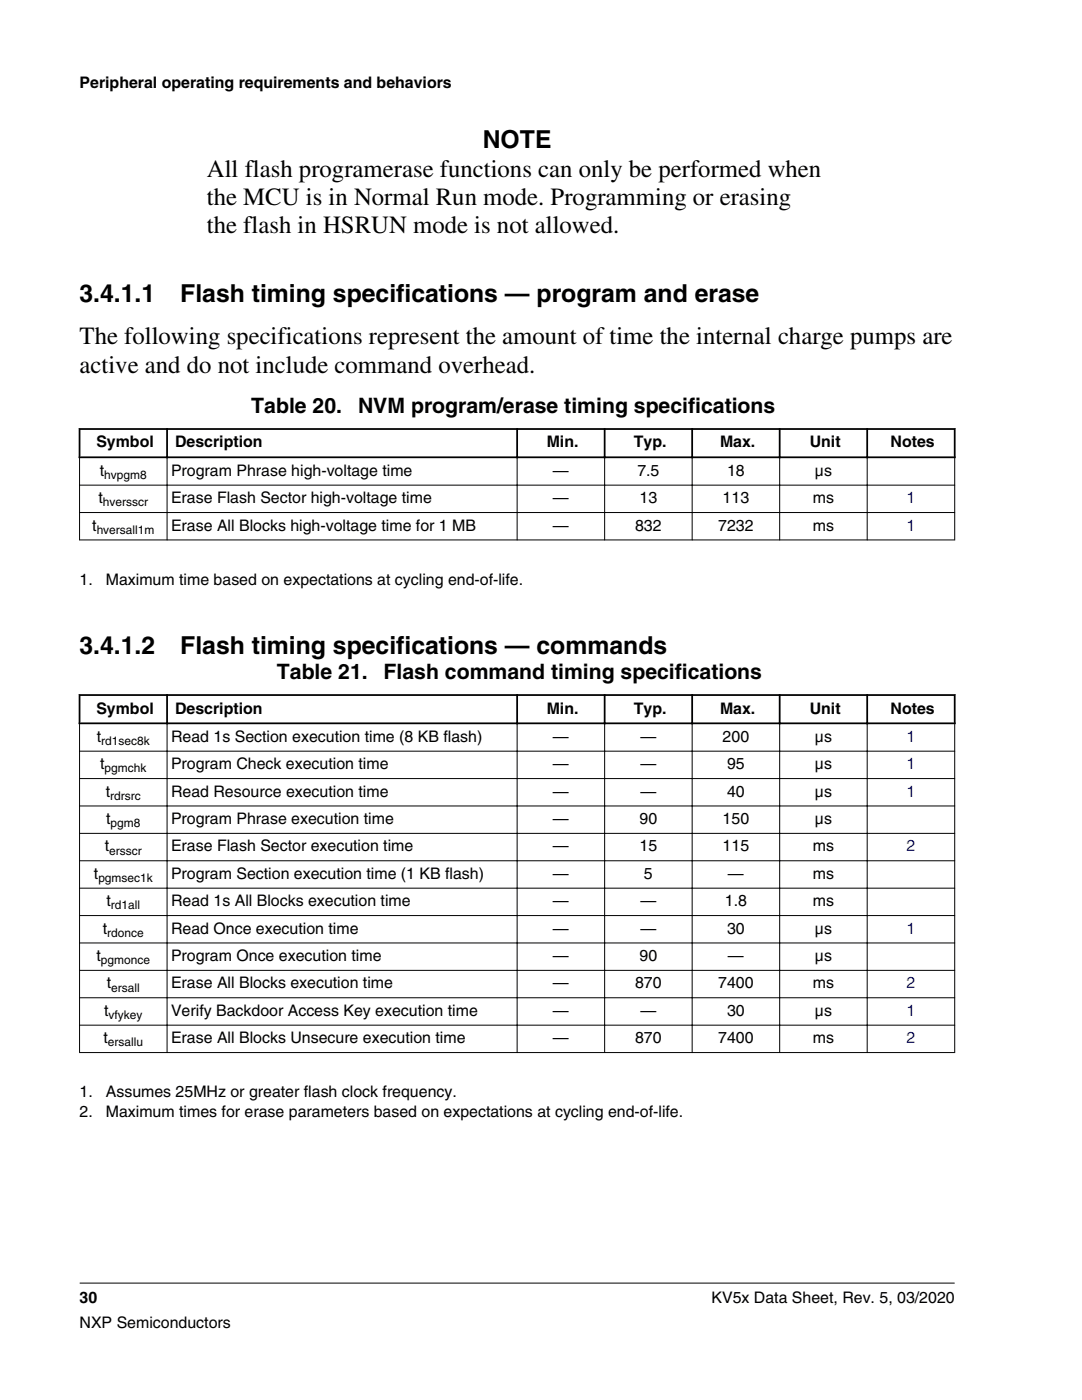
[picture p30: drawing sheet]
<svg xmlns="http://www.w3.org/2000/svg" width="216mm" height="279mm" viewBox="0 0 216 279" stroke-linecap="round" stroke-linejoin="round" font-family="sans-serif">
<defs><g id="words">
<g font-size="4.9">
<text x="96.3" y="29.6">NOTE</text>
<text x="41.3" y="35.3">All flash programerase functions can only be performed when</text>
<text x="41.3" y="40.9">the MCU is in Normal Run mode. Programming or erasing</text>
<text x="41.3" y="46.5">the flash in HSRUN mode is not allowed.</text>
<text x="15.9" y="60.2">3.4.1.1</text>
<text x="36" y="60.2">Flash timing specifications — program and erase</text>
<text x="15.9" y="68.7">The following specifications represent the amount of time the internal charge pumps are</text>
<text x="15.9" y="74.3">active and do not include command overhead.</text>
<text x="15.9" y="130.5">3.4.1.2</text>
<text x="36" y="130.5">Flash timing specifications — commands</text>
</g>
<g font-size="4.2">
<text x="50.1" y="82.4">Table 20.</text>
<text x="71.4" y="82.4">NVM program/erase timing specifications</text>
<text x="55.3" y="135.5">Table 21.</text>
<text x="76.6" y="135.5">Flash command timing specifications</text>
</g>
<g font-size="3.2">
<text x="15.9" y="17.5">Peripheral operating requirements and behaviors</text>
<text x="19.2" y="89.3">Symbol</text>
<text x="34.9" y="89.3">Description</text>
<text x="109.1" y="89.3">Min.</text>
<text x="126.5" y="89.3">Typ.</text>
<text x="143.7" y="89.3">Max.</text>
<text x="161.6" y="89.3">Unit</text>
<text x="177.7" y="89.3">Notes</text>
<text x="19.9" y="95">t</text>
<text x="34.1" y="95">Program Phrase high-voltage time</text>
<text x="110.3" y="95">—</text>
<text x="127.2" y="95">7.5</text>
<text x="145.1" y="95">18</text>
<text x="162.6" y="95">μs</text>
<text x="19.7" y="100.4">t</text>
<text x="34.1" y="100.4">Erase Flash Sector high-voltage time</text>
<text x="110.3" y="100.4">—</text>
<text x="127.6" y="100.4">13</text>
<text x="144.2" y="100.4">113</text>
<text x="162.2" y="100.4">ms</text>
<text x="18.4" y="105.9">t</text>
<text x="34.1" y="105.9">Erase All Blocks high-voltage time for 1 MB</text>
<text x="110.3" y="105.9">—</text>
<text x="126.7" y="105.9">832</text>
<text x="143.3" y="105.9">7232</text>
<text x="162.2" y="105.9">ms</text>
<text x="15.9" y="116.7">1.</text>
<text x="21.1" y="116.7">Maximum time based on expectations at cycling end-of-life.</text>
<text x="19.2" y="142.4">Symbol</text>
<text x="34.9" y="142.4">Description</text>
<text x="109.1" y="142.4">Min.</text>
<text x="126.5" y="142.4">Typ.</text>
<text x="143.7" y="142.4">Max.</text>
<text x="161.6" y="142.4">Unit</text>
<text x="177.7" y="142.4">Notes</text>
<text x="19.3" y="148.1">t</text>
<text x="34.1" y="148.1">Read 1s Section execution time (8 KB flash)</text>
<text x="110.3" y="148.1">—</text>
<text x="127.8" y="148.1">—</text>
<text x="144.2" y="148.1">200</text>
<text x="162.6" y="148.1">μs</text>
<text x="20" y="153.5">t</text>
<text x="34.1" y="153.5">Program Check execution time</text>
<text x="110.3" y="153.5">—</text>
<text x="127.8" y="153.5">—</text>
<text x="145.1" y="153.5">95</text>
<text x="162.6" y="153.5">μs</text>
<text x="21.1" y="159">t</text>
<text x="34.1" y="159">Read Resource execution time</text>
<text x="110.3" y="159">—</text>
<text x="127.8" y="159">—</text>
<text x="145.1" y="159">40</text>
<text x="162.6" y="159">μs</text>
<text x="21.2" y="164.5">t</text>
<text x="34.1" y="164.5">Program Phrase execution time</text>
<text x="110.3" y="164.5">—</text>
<text x="127.6" y="164.5">90</text>
<text x="144.2" y="164.5">150</text>
<text x="162.6" y="164.5">μs</text>
<text x="20.9" y="169.9">t</text>
<text x="34.1" y="169.9">Erase Flash Sector execution time</text>
<text x="110.3" y="169.9">—</text>
<text x="127.6" y="169.9">15</text>
<text x="144.2" y="169.9">115</text>
<text x="162.2" y="169.9">ms</text>
<text x="18.7" y="175.4">t</text>
<text x="34.1" y="175.4">Program Section execution time (1 KB flash)</text>
<text x="110.3" y="175.4">—</text>
<text x="128.5" y="175.4">5</text>
<text x="145.3" y="175.4">—</text>
<text x="162.2" y="175.4">ms</text>
<text x="21.3" y="180.9">t</text>
<text x="34.1" y="180.9">Read 1s All Blocks execution time</text>
<text x="110.3" y="180.9">—</text>
<text x="127.8" y="180.9">—</text>
<text x="144.6" y="180.9">1.8</text>
<text x="162.2" y="180.9">ms</text>
<text x="19.3" y="191.8">t</text>
<text x="20.5" y="186.3">t</text>
<text x="34.1" y="186.3">Read Once execution time</text>
<text x="34.1" y="191.8">Program Once execution time</text>
<text x="110.3" y="186.3">—</text>
<text x="110.3" y="191.8">—</text>
<text x="127.6" y="191.8">90</text>
<text x="127.8" y="186.3">—</text>
<text x="145.1" y="186.3">30</text>
<text x="145.3" y="191.8">—</text>
<text x="162.6" y="186.3">μs</text>
<text x="162.6" y="191.8">μs</text>
<text x="21.3" y="197.3">t</text>
<text x="34.1" y="197.3">Erase All Blocks execution time</text>
<text x="110.3" y="197.3">—</text>
<text x="126.7" y="197.3">870</text>
<text x="143.3" y="197.3">7400</text>
<text x="162.2" y="197.3">ms</text>
<text x="20.8" y="202.7">t</text>
<text x="34.1" y="202.7">Verify Backdoor Access Key execution time</text>
<text x="110.3" y="202.7">—</text>
<text x="127.8" y="202.7">—</text>
<text x="145.1" y="202.7">30</text>
<text x="162.6" y="202.7">μs</text>
<text x="20.7" y="208.2">t</text>
<text x="34.1" y="208.2">Erase All Blocks Unsecure execution time</text>
<text x="110.3" y="208.2">—</text>
<text x="126.7" y="208.2">870</text>
<text x="143.3" y="208.2">7400</text>
<text x="162.2" y="208.2">ms</text>
<text x="15.9" y="219">1.</text>
<text x="21.1" y="219">Assumes 25MHz or greater flash clock frequency.</text>
<text x="15.9" y="222.8">2.</text>
<text x="21.1" y="222.8">Maximum times for erase parameters based on expectations at cycling end-of-life.</text>
<text x="15.9" y="260">30</text>
<text x="142" y="260">KV5x Data Sheet, Rev. 5, 03/2020</text>
<text x="15.9" y="265">NXP Semiconductors</text>
</g>
<g font-size="3.2" fill="#00f">
<text x="180.9" y="100.4">1</text>
<text x="180.9" y="105.9">1</text>
<text x="180.9" y="148.1">1</text>
<text x="180.9" y="153.5">1</text>
<text x="180.9" y="159">1</text>
<text x="180.9" y="169.9">2</text>
<text x="180.9" y="186.3">1</text>
<text x="180.9" y="197.3">2</text>
<text x="180.9" y="202.7">1</text>
<text x="180.9" y="208.2">2</text>
</g>
<g font-size="2.4">
<text x="20.8" y="95.6">hvpgm8</text>
<text x="20.5" y="101.1">hversscr</text>
<text x="19.3" y="106.5">hversall1m</text>
<text x="20.2" y="148.7">rd1sec8k</text>
<text x="20.9" y="154.2">pgmchk</text>
<text x="22" y="159.6">rdrsrc</text>
<text x="22.1" y="165.1">pgm8</text>
<text x="21.8" y="170.6">ersscr</text>
<text x="19.6" y="176">pgmsec1k</text>
<text x="22.1" y="181.5">rd1all</text>
<text x="21.4" y="187">rdonce</text>
<text x="20.2" y="192.4">pgmonce</text>
<text x="22.2" y="197.9">ersall</text>
<text x="21.7" y="203.4">vfykey</text>
<text x="21.5" y="208.8">ersallu</text>
</g>
</g></defs>
<path d="M15.7 85.6h175M15.7 91.3h175M15.9 85.4v6M33.3 85.4v6M103.2 85.4v6M120.6 85.4v6M138.1 85.4v6M155.6 85.4v6M173 85.4v6M190.5 85.4v6" fill="none" stroke="#000" stroke-width=".35"/>
<path d="M15.8 96.8h174.8M15.9 91.4v16.4M33.3 91.1v16.7M103.2 91.1v16.7M120.6 91.1v16.7M138.1 91.1v16.7M155.6 91.1v16.7M173 91.1v16.7M190.5 91.4v16.4M15.8 102.3h174.8M15.8 107.8h174.8" fill="none" stroke="#000" stroke-width=".2"/>
<g fill="#fff">
<path d="M15.9 131.8h174.6v80.1h-174.6z" fill-rule="evenodd"/>
<path d="M16.1 138.9h17.1v5.3h-17.1z" fill-rule="evenodd"/>
<path d="M33.5 138.9h69.5v5.3h-69.5z" fill-rule="evenodd"/>
<path d="M103.4 138.9h17.1v5.3h-17.1z" fill-rule="evenodd"/>
<path d="M120.8 138.9h17.1v5.3h-17.1z" fill-rule="evenodd"/>
<path d="M138.3 138.9h17.1v5.3h-17.1z" fill-rule="evenodd"/>
<path d="M155.8 138.9h17.1v5.3h-17.1z" fill-rule="evenodd"/>
<path d="M173.2 138.9h17.1v5.3h-17.1z" fill-rule="evenodd"/>
<path d="M16 144.5h17.2v5.3h-17.2z" fill-rule="evenodd"/>
<path d="M33.4 144.5h69.7v5.3h-69.7z" fill-rule="evenodd"/>
<path d="M103.3 144.5h17.3v5.3h-17.3z" fill-rule="evenodd"/>
<path d="M120.7 144.5h17.3v5.3h-17.3z" fill-rule="evenodd"/>
<path d="M138.2 144.5h17.3v5.3h-17.3z" fill-rule="evenodd"/>
<path d="M155.7 144.5h17.2v5.3h-17.2z" fill-rule="evenodd"/>
<path d="M173.1 144.5h17.3v5.3h-17.3z" fill-rule="evenodd"/>
<path d="M16 150h17.2v5.3h-17.2z" fill-rule="evenodd"/>
<path d="M33.4 150h69.7v5.3h-69.7z" fill-rule="evenodd"/>
<path d="M103.3 150h17.3v5.3h-17.3z" fill-rule="evenodd"/>
<path d="M120.7 150h17.3v5.3h-17.3z" fill-rule="evenodd"/>
<path d="M138.2 150h17.3v5.3h-17.3z" fill-rule="evenodd"/>
<path d="M155.7 150h17.2v5.3h-17.2z" fill-rule="evenodd"/>
<path d="M173.1 150h17.3v5.3h-17.3z" fill-rule="evenodd"/>
<path d="M16 155.5h17.2v5.3h-17.2z" fill-rule="evenodd"/>
<path d="M33.4 155.5h69.7v5.3h-69.7z" fill-rule="evenodd"/>
<path d="M103.3 155.5h17.3v5.3h-17.3z" fill-rule="evenodd"/>
<path d="M120.7 155.5h17.3v5.3h-17.3z" fill-rule="evenodd"/>
<path d="M138.2 155.5h17.3v5.3h-17.3z" fill-rule="evenodd"/>
<path d="M155.7 155.5h17.2v5.3h-17.2z" fill-rule="evenodd"/>
<path d="M173.1 155.5h17.3v5.3h-17.3z" fill-rule="evenodd"/>
<path d="M16 160.9h17.2v5.3h-17.2z" fill-rule="evenodd"/>
<path d="M33.4 160.9h69.7v5.3h-69.7z" fill-rule="evenodd"/>
<path d="M103.3 160.9h17.3v5.3h-17.3z" fill-rule="evenodd"/>
<path d="M120.7 160.9h17.3v5.3h-17.3z" fill-rule="evenodd"/>
<path d="M138.2 160.9h17.3v5.3h-17.3z" fill-rule="evenodd"/>
<path d="M155.7 160.9h17.2v5.3h-17.2z" fill-rule="evenodd"/>
<path d="M173.1 160.9h17.3v5.3h-17.3z" fill-rule="evenodd"/>
<path d="M16 166.4h17.2v5.3h-17.2z" fill-rule="evenodd"/>
<path d="M33.4 166.4h69.7v5.3h-69.7z" fill-rule="evenodd"/>
<path d="M103.3 166.4h17.3v5.3h-17.3z" fill-rule="evenodd"/>
<path d="M120.7 166.4h17.3v5.3h-17.3z" fill-rule="evenodd"/>
<path d="M138.2 166.4h17.3v5.3h-17.3z" fill-rule="evenodd"/>
<path d="M155.7 166.4h17.2v5.3h-17.2z" fill-rule="evenodd"/>
<path d="M173.1 166.4h17.3v5.3h-17.3z" fill-rule="evenodd"/>
<path d="M16 171.9h17.2v5.3h-17.2z" fill-rule="evenodd"/>
<path d="M33.4 171.9h69.7v5.3h-69.7z" fill-rule="evenodd"/>
<path d="M103.3 171.9h17.3v5.3h-17.3z" fill-rule="evenodd"/>
<path d="M120.7 171.9h17.3v5.3h-17.3z" fill-rule="evenodd"/>
<path d="M138.2 171.9h17.3v5.3h-17.3z" fill-rule="evenodd"/>
<path d="M155.7 171.9h17.2v5.3h-17.2z" fill-rule="evenodd"/>
<path d="M173.1 171.9h17.3v5.3h-17.3z" fill-rule="evenodd"/>
<path d="M16 177.3h17.2v5.3h-17.2z" fill-rule="evenodd"/>
<path d="M33.4 177.3h69.7v5.3h-69.7z" fill-rule="evenodd"/>
<path d="M103.3 177.3h17.3v5.3h-17.3z" fill-rule="evenodd"/>
<path d="M120.7 177.3h17.3v5.3h-17.3z" fill-rule="evenodd"/>
<path d="M138.2 177.3h17.3v5.3h-17.3z" fill-rule="evenodd"/>
<path d="M155.7 177.3h17.2v5.3h-17.2z" fill-rule="evenodd"/>
<path d="M173.1 177.3h17.3v5.3h-17.3z" fill-rule="evenodd"/>
<path d="M16 182.8h17.2v5.3h-17.2z" fill-rule="evenodd"/>
<path d="M33.4 182.8h69.7v5.3h-69.7z" fill-rule="evenodd"/>
<path d="M103.3 182.8h17.3v5.3h-17.3z" fill-rule="evenodd"/>
<path d="M120.7 182.8h17.3v5.3h-17.3z" fill-rule="evenodd"/>
<path d="M138.2 182.8h17.3v5.3h-17.3z" fill-rule="evenodd"/>
<path d="M155.7 182.8h17.2v5.3h-17.2z" fill-rule="evenodd"/>
<path d="M173.1 182.8h17.3v5.3h-17.3z" fill-rule="evenodd"/>
<path d="M16 188.3h17.2v5.3h-17.2z" fill-rule="evenodd"/>
<path d="M33.4 188.3h69.7v5.3h-69.7z" fill-rule="evenodd"/>
<path d="M103.3 188.3h17.3v5.3h-17.3z" fill-rule="evenodd"/>
<path d="M120.7 188.3h17.3v5.3h-17.3z" fill-rule="evenodd"/>
<path d="M138.2 188.3h17.3v5.3h-17.3z" fill-rule="evenodd"/>
<path d="M155.7 188.3h17.2v5.3h-17.2z" fill-rule="evenodd"/>
<path d="M173.1 188.3h17.3v5.3h-17.3z" fill-rule="evenodd"/>
<path d="M16 193.7h17.2v5.3h-17.2z" fill-rule="evenodd"/>
<path d="M33.4 193.7h69.7v5.3h-69.7z" fill-rule="evenodd"/>
<path d="M103.3 193.7h17.3v5.3h-17.3z" fill-rule="evenodd"/>
<path d="M120.7 193.7h17.3v5.3h-17.3z" fill-rule="evenodd"/>
<path d="M138.2 193.7h17.3v5.3h-17.3z" fill-rule="evenodd"/>
<path d="M155.7 193.7h17.2v5.3h-17.2z" fill-rule="evenodd"/>
<path d="M173.1 193.7h17.3v5.3h-17.3z" fill-rule="evenodd"/>
<path d="M16 199.2h17.2v5.3h-17.2z" fill-rule="evenodd"/>
<path d="M33.4 199.2h69.7v5.3h-69.7z" fill-rule="evenodd"/>
<path d="M103.3 199.2h17.3v5.3h-17.3z" fill-rule="evenodd"/>
<path d="M120.7 199.2h17.3v5.3h-17.3z" fill-rule="evenodd"/>
<path d="M138.2 199.2h17.3v5.3h-17.3z" fill-rule="evenodd"/>
<path d="M155.7 199.2h17.2v5.3h-17.2z" fill-rule="evenodd"/>
<path d="M173.1 199.2h17.3v5.3h-17.3z" fill-rule="evenodd"/>
<path d="M16 204.7h17.2v5.3h-17.2z" fill-rule="evenodd"/>
<path d="M33.4 204.7h69.7v5.3h-69.7z" fill-rule="evenodd"/>
<path d="M103.3 204.7h17.3v5.3h-17.3z" fill-rule="evenodd"/>
<path d="M120.7 204.7h17.3v5.3h-17.3z" fill-rule="evenodd"/>
<path d="M138.2 204.7h17.3v5.3h-17.3z" fill-rule="evenodd"/>
<path d="M155.7 204.7h17.2v5.3h-17.2z" fill-rule="evenodd"/>
<path d="M173.1 204.7h17.3v5.3h-17.3z" fill-rule="evenodd"/>
</g>
<path d="M15.7 138.7h175M15.9 138.5v6M33.3 138.5v6M103.2 138.5v6M120.6 138.5v6M138.1 138.5v6M155.6 138.5v6M173 138.5v6M190.5 138.5v6M15.7 144.4h175" fill="none" stroke="#000" stroke-width=".35"/>
<g fill="none" stroke="#000" stroke-width=".2">
<path d="M15.8 149.9h174.8M15.8 155.4h174.8M15.9 144.5v65.6M33.3 144.1v66M103.2 144.1v66M120.6 144.1v66M138.1 144.1v66M155.6 144.1v66M173 144.1v66M190.5 144.5v65.6M15.8 160.8h174.8M15.8 166.3h174.8"/>
<path d="M15.8 171.8h174.8M15.8 177.3h174.8M15.8 182.7h174.8M15.8 188.2h174.8M15.8 193.7h174.8M15.8 199.1h174.8M15.8 204.6h174.8M15.8 210.1h174.8M15.9 256.1h174.6"/>
</g>
<use href="#words"/>
</svg>
